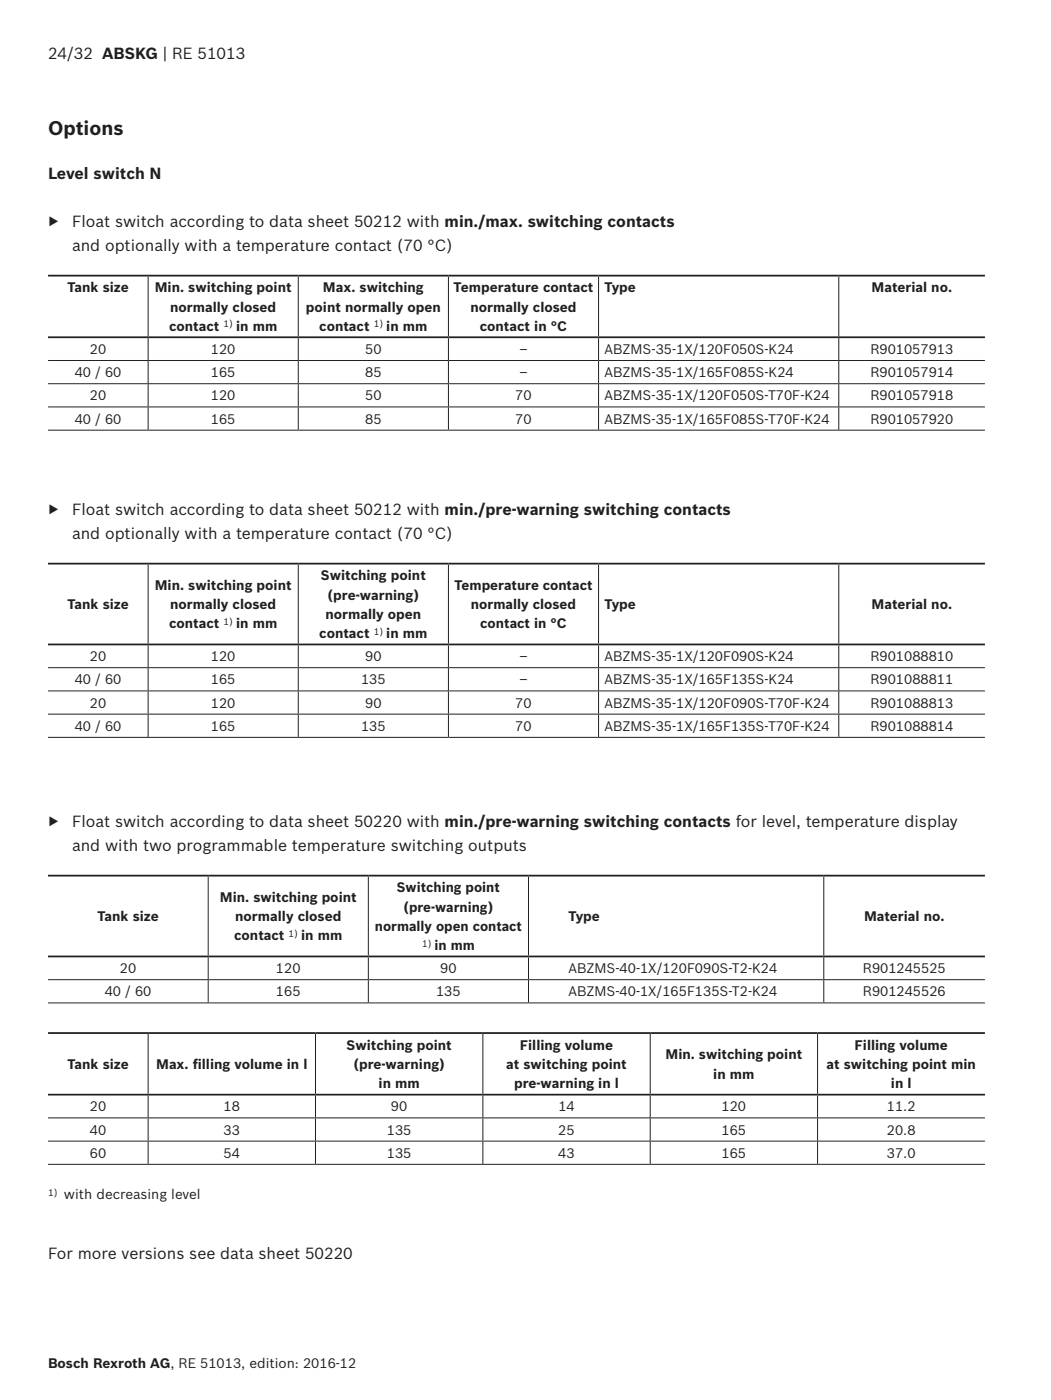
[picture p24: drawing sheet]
<svg xmlns="http://www.w3.org/2000/svg" width="210mm" height="280mm" viewBox="0 0 210 280" stroke-linecap="round" stroke-linejoin="round" font-family="sans-serif">
<defs><g id="words">
<text font-size="3.9" fill="#231f20" x="9.6" y="26.9">Options</text>
<g font-size="3.2" fill="#231f20">
<text x="9.6" y="11.9">24/32 ABSKG | RE 51013</text>
<text x="9.6" y="35.8">Level switch N</text>
<text x="9.6" y="45.4">▶</text>
<text x="14.4" y="45.4">Float switch according to data sheet 50212 with min./max. switching contacts</text>
<text x="14.4" y="50.2">and optionally with a temperature contact (70 °C)</text>
<text x="9.6" y="103">▶</text>
<text x="14.4" y="103">Float switch according to data sheet 50212 with min./pre-warning switching contacts</text>
<text x="14.4" y="107.8">and optionally with a temperature contact (70 °C)</text>
<text x="9.6" y="165.4">▶</text>
<text x="14.4" y="165.4">Float switch according to data sheet 50220 with min./pre-warning switching contacts for level, temperature display</text>
<text x="14.4" y="170.2">and with two programmable temperature switching outputs</text>
<text x="9.6" y="251.8">For more versions see data sheet 50220</text>
</g>
<g font-size="2.7" fill="#231f20">
<text x="13.5" y="58.5">Tank size</text>
<text x="30.9" y="58.5">Min. switching point</text>
<text x="64.5" y="58.5">Max. switching</text>
<text x="90.6" y="58.5">Temperature contact</text>
<text x="120.8" y="58.5">Type</text>
<text x="174.2" y="58.5">Material no.</text>
<text x="34" y="62.3">normally closed</text>
<text x="61.1" y="62.3">point normally open</text>
<text x="94" y="62.3">normally closed</text>
<text x="18" y="70.8">20</text>
<text x="33.8" y="66.2">contact</text>
<text x="42.1" y="70.8">120</text>
<text x="47.2" y="66.2">in mm</text>
<text x="63.8" y="66.2">contact</text>
<text x="73" y="70.8">50</text>
<text x="77.2" y="66.2">in mm</text>
<text x="95.9" y="66.2">contact in °C</text>
<text x="103.8" y="70.8">‒</text>
<text x="120.8" y="70.8">ABZMS-35-1X/120F050S-K24</text>
<text x="173.9" y="70.8">R901057913</text>
<text x="14.9" y="75.4">40 / 60</text>
<text x="42.1" y="75.4">165</text>
<text x="73" y="75.4">85</text>
<text x="103.8" y="75.4">‒</text>
<text x="120.8" y="75.4">ABZMS-35-1X/165F085S-K24</text>
<text x="173.9" y="75.4">R901057914</text>
<text x="18" y="80.1">20</text>
<text x="42.1" y="80.1">120</text>
<text x="73" y="80.1">50</text>
<text x="103" y="80.1">70</text>
<text x="120.8" y="80.1">ABZMS-35-1X/120F050S-T70F-K24</text>
<text x="173.9" y="80.1">R901057918</text>
<text x="14.9" y="84.7">40 / 60</text>
<text x="42.1" y="84.7">165</text>
<text x="73" y="84.7">85</text>
<text x="103" y="84.7">70</text>
<text x="120.8" y="84.7">ABZMS-35-1X/165F085S-T70F-K24</text>
<text x="173.9" y="84.7">R901057920</text>
<text x="30.9" y="118">Min. switching point</text>
<text x="64.1" y="116.1">Switching point</text>
<text x="65.4" y="119.9">(pre-warning)</text>
<text x="90.8" y="118">Temperature contact</text>
<text x="13.5" y="121.8">Tank size</text>
<text x="33.8" y="125.7">contact</text>
<text x="34" y="121.8">normally closed</text>
<text x="47.2" y="125.7">in mm</text>
<text x="65" y="123.8">normally open</text>
<text x="94.1" y="121.8">normally closed</text>
<text x="96" y="125.7">contact in °C</text>
<text x="120.8" y="121.8">Type</text>
<text x="174.2" y="121.8">Material no.</text>
<text x="63.8" y="127.6">contact</text>
<text x="77.2" y="127.6">in mm</text>
<text x="14.9" y="136.9">40 / 60</text>
<text x="18" y="132.2">20</text>
<text x="42.1" y="132.2">120</text>
<text x="42.1" y="136.9">165</text>
<text x="72.1" y="136.9">135</text>
<text x="73" y="132.2">90</text>
<text x="103.8" y="132.2">‒</text>
<text x="103.8" y="136.9">‒</text>
<text x="120.8" y="132.2">ABZMS-35-1X/120F090S-K24</text>
<text x="120.8" y="136.9">ABZMS-35-1X/165F135S-K24</text>
<text x="173.9" y="132.2">R901088810</text>
<text x="173.9" y="136.9">R901088811</text>
<text x="18" y="141.5">20</text>
<text x="42.1" y="141.5">120</text>
<text x="73" y="141.5">90</text>
<text x="103" y="141.5">70</text>
<text x="120.8" y="141.5">ABZMS-35-1X/120F090S-T70F-K24</text>
<text x="173.9" y="141.5">R901088813</text>
<text x="14.9" y="146.2">40 / 60</text>
<text x="42.1" y="146.2">165</text>
<text x="72.1" y="146.2">135</text>
<text x="103" y="146.2">70</text>
<text x="120.8" y="146.2">ABZMS-35-1X/165F135S-T70F-K24</text>
<text x="173.9" y="146.2">R901088814</text>
<text x="79.3" y="178.5">Switching point</text>
<text x="19.5" y="184.2">Tank size</text>
<text x="43.9" y="180.4">Min. switching point</text>
<text x="47" y="184.2">normally closed</text>
<text x="80.6" y="182.3">(pre-warning)</text>
<text x="113.6" y="184.2">Type</text>
<text x="172.7" y="184.2">Material no.</text>
<text x="46.8" y="188.1">contact</text>
<text x="60.2" y="188.1">in mm</text>
<text x="74.9" y="186.2">normally open contact</text>
<text x="86.8" y="190">in mm</text>
<text x="24" y="194.6">20</text>
<text x="55.1" y="194.6">120</text>
<text x="88" y="194.6">90</text>
<text x="113.6" y="194.6">ABZMS-40-1X/120F090S-T2-K24</text>
<text x="172.4" y="194.6">R901245525</text>
<text x="20.9" y="199.3">40 / 60</text>
<text x="55.1" y="199.3">165</text>
<text x="87.1" y="199.3">135</text>
<text x="113.6" y="199.3">ABZMS-40-1X/165F135S-T2-K24</text>
<text x="172.4" y="199.3">R901245526</text>
<text x="69.3" y="210">Switching point</text>
<text x="103.9" y="210">Filling volume</text>
<text x="170.8" y="210">Filling volume</text>
<text x="13.5" y="213.8">Tank size</text>
<text x="31.2" y="213.8">Max. f</text>
<text x="38.5" y="213.8">illing volume in l</text>
<text x="70.6" y="213.8">(pre-warning)</text>
<text x="101.2" y="213.8">at switching point</text>
<text x="133" y="211.9">Min. switching point</text>
<text x="142.5" y="215.7">in mm</text>
<text x="165.1" y="213.8">at switching point min</text>
<text x="75.6" y="217.6">in mm</text>
<text x="102.7" y="217.6">pre-warning in l</text>
<text x="178" y="217.6">in l</text>
<text x="18" y="226.9">40</text>
<text x="18" y="222.3">20</text>
<text x="44.7" y="226.9">33</text>
<text x="44.7" y="222.3">18</text>
<text x="77.3" y="226.9">135</text>
<text x="78.1" y="222.3">90</text>
<text x="111.6" y="226.9">25</text>
<text x="111.6" y="222.3">14</text>
<text x="144.2" y="226.9">165</text>
<text x="144.2" y="222.3">120</text>
<text x="177.2" y="226.9">20.8</text>
<text x="177.2" y="222.3">11.2</text>
<text x="18" y="231.6">60</text>
<text x="44.7" y="231.6">54</text>
<text x="77.3" y="231.6">135</text>
<text x="111.6" y="231.6">43</text>
<text x="144.2" y="231.6">165</text>
<text x="177.2" y="231.6">37.0</text>
<text x="12.8" y="239.8">with decreasing level</text>
<text x="9.6" y="273.6">Bosch Rexroth AG, RE 51013, edition: 2016-12</text>
</g>
<g font-size="1.9" fill="#231f20">
<text x="44.7" y="65.5">1)</text>
<text x="74.7" y="65.5">1)</text>
<text x="44.7" y="125">1)</text>
<text x="74.7" y="126.9">1)</text>
<text x="57.7" y="187.4">1)</text>
<text x="84.3" y="189.3">1)</text>
<text x="9.6" y="239.1">1)</text>
</g>
</g></defs>
<g fill="none" stroke="#231f20" stroke-width=".2">
<path d="M29.6 55.3v12M59.6 55.3v12M89.6 55.3v12M119.6 55.3v12M167.6 55.3v12M9.6 72.1h187.2M9.6 76.7h187.2M29.6 67.6v4.4M29.6 72.2v4.5M29.6 76.8v4.5M59.6 67.6v4.4M59.6 72.2v4.5"/>
<path d="M59.6 76.8v4.5M89.6 67.6v4.4M89.6 72.2v4.5M89.6 76.8v4.5M119.6 67.6v4.4M119.6 72.2v4.5M119.6 76.8v4.5M167.6 67.6v4.4M167.6 72.2v4.5M167.6 76.8v4.5M9.6 81.4h187.2M9.6 86h187.2"/>
<path d="M29.6 81.5v4.4M59.6 81.5v4.4M89.6 81.5v4.4M119.6 81.5v4.4M167.6 81.5v4.4M29.6 112.9v15.8M59.6 112.9v15.8M89.6 112.9v15.8M119.6 112.9v15.8M167.6 112.9v15.8M9.6 133.5h187.2M9.6 138.2h187.2"/>
<path d="M29.6 129.1v4.3M29.6 133.6v4.5M29.6 138.3v4.4M59.6 129.1v4.3M59.6 133.6v4.5M59.6 138.3v4.4M89.6 129.1v4.3M89.6 133.6v4.5M89.6 138.3v4.4M119.6 129.1v4.3M119.6 133.6v4.5M119.6 138.3v4.4"/>
<path d="M167.6 129.1v4.3M167.6 133.6v4.5M167.6 138.3v4.4M9.6 142.8h187.2M9.6 147.5h187.2M29.6 142.9v4.5M59.6 142.9v4.5M89.6 142.9v4.5M119.6 142.9v4.5M167.6 142.9v4.5M41.6 175.3v15.8M73.6 175.3v15.8"/>
<path d="M105.6 175.3v15.8M164.6 175.3v15.8M9.6 195.9h187.2M41.6 191.5v4.3M41.6 196v4.5M73.6 191.5v4.3M73.6 196v4.5M105.6 191.5v4.3M105.6 196v4.5M164.6 191.5v4.3M164.6 196v4.5M9.6 200.6h187.2"/>
<path d="M29.6 206.8v12M29.6 219.1v4.4M63 206.8v12M63 219.1v4.4M96.5 206.8v12M96.5 219.1v4.4M129.9 206.8v12M129.9 219.1v4.4M163.4 206.8v12M163.4 219.1v4.4M9.6 223.6h187.2M9.6 228.2h187.2"/>
<path d="M9.6 232.9h187.2M29.6 223.7v4.4M29.6 228.3v4.5M63 223.7v4.4M63 228.3v4.5M96.5 223.7v4.4M96.5 228.3v4.5M129.9 223.7v4.4M129.9 228.3v4.5M163.4 223.7v4.4M163.4 228.3v4.5"/>
</g>
<path d="M9.6 55.1h187.2M9.6 67.5h187.2M9.6 112.7h187.2M9.6 128.9h187.2M9.6 175.1h187.2M9.6 191.3h187.2M9.6 206.6h187.2M9.6 218.9h187.2" fill="none" stroke="#231f20" stroke-width=".35"/>
<use href="#words"/>
</svg>
